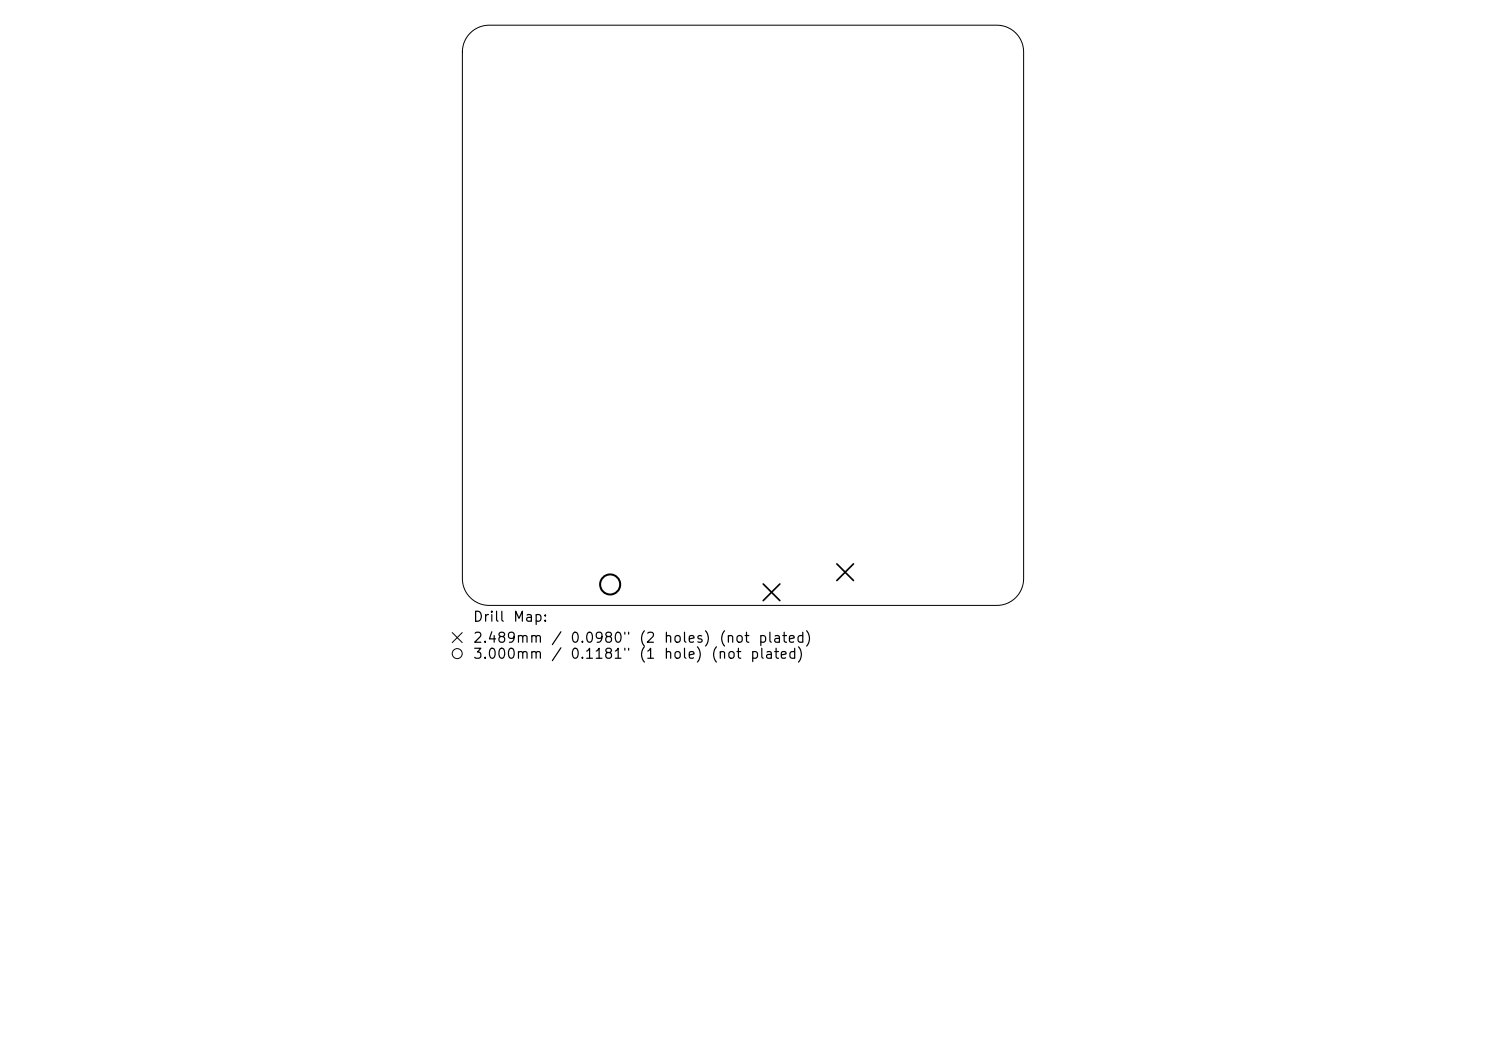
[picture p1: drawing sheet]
<svg xmlns="http://www.w3.org/2000/svg" width="297mm" height="210mm" viewBox="0 0 297 210" stroke-linecap="round" stroke-linejoin="round" font-family="sans-serif">
<defs><g id="words">
<g font-size="2">
<text x="94.4" y="124.7">Drill</text>
<text x="102.4" y="124.7">Map:</text>
<text x="94.4" y="128.9">2.489mm</text>
<text x="110" y="128.9">/</text>
<text x="113.8" y="128.9">0.0980&quot;</text>
<text x="127.6" y="128.9">(2</text>
<text x="132.5" y="128.9">holes)</text>
<text x="143.6" y="128.9">(not</text>
<text x="151.4" y="128.9">plated)</text>
<text x="94.4" y="132.1">3.000mm</text>
<text x="110" y="132.1">/</text>
<text x="113.8" y="132.1">0.1181&quot;</text>
<text x="127.6" y="132.1">(1</text>
<text x="132.5" y="132.1">hole)</text>
<text x="142" y="132.1">(not</text>
<text x="149.8" y="132.1">plated)</text>
</g>
</g></defs>
<g fill="none" stroke="#000" stroke-width=".2">
<path d="M94 6.6a5.4 5.4 0 0 1 3.8-1.6h101.4a5.3 5.3 0 0 1 5.4 5.4v105.2a5.3 5.3 0 0 1-5.4 5.4h-101.4a5.3 5.3 0 0 1-5.4-5.4v-105.2a5.3 5.3 0 0 1 1.6-3.8zM90.4 126.4l2 2M92.4 126.4l-2 2"/>
<circle cx="91.4" cy="130.6" r="1"/>
</g>
<path d="M152.5 116.7l3.4 3.3M155.9 116.7l-3.4 3.3M167.3 112.7l3.3 3.3M170.6 112.7l-3.3 3.3" fill="none" stroke="#000" stroke-width=".33"/>
<circle cx="122" cy="116.8" r="2.01" fill="none" stroke="#000" stroke-width=".4"/>
<use href="#words"/>
</svg>
